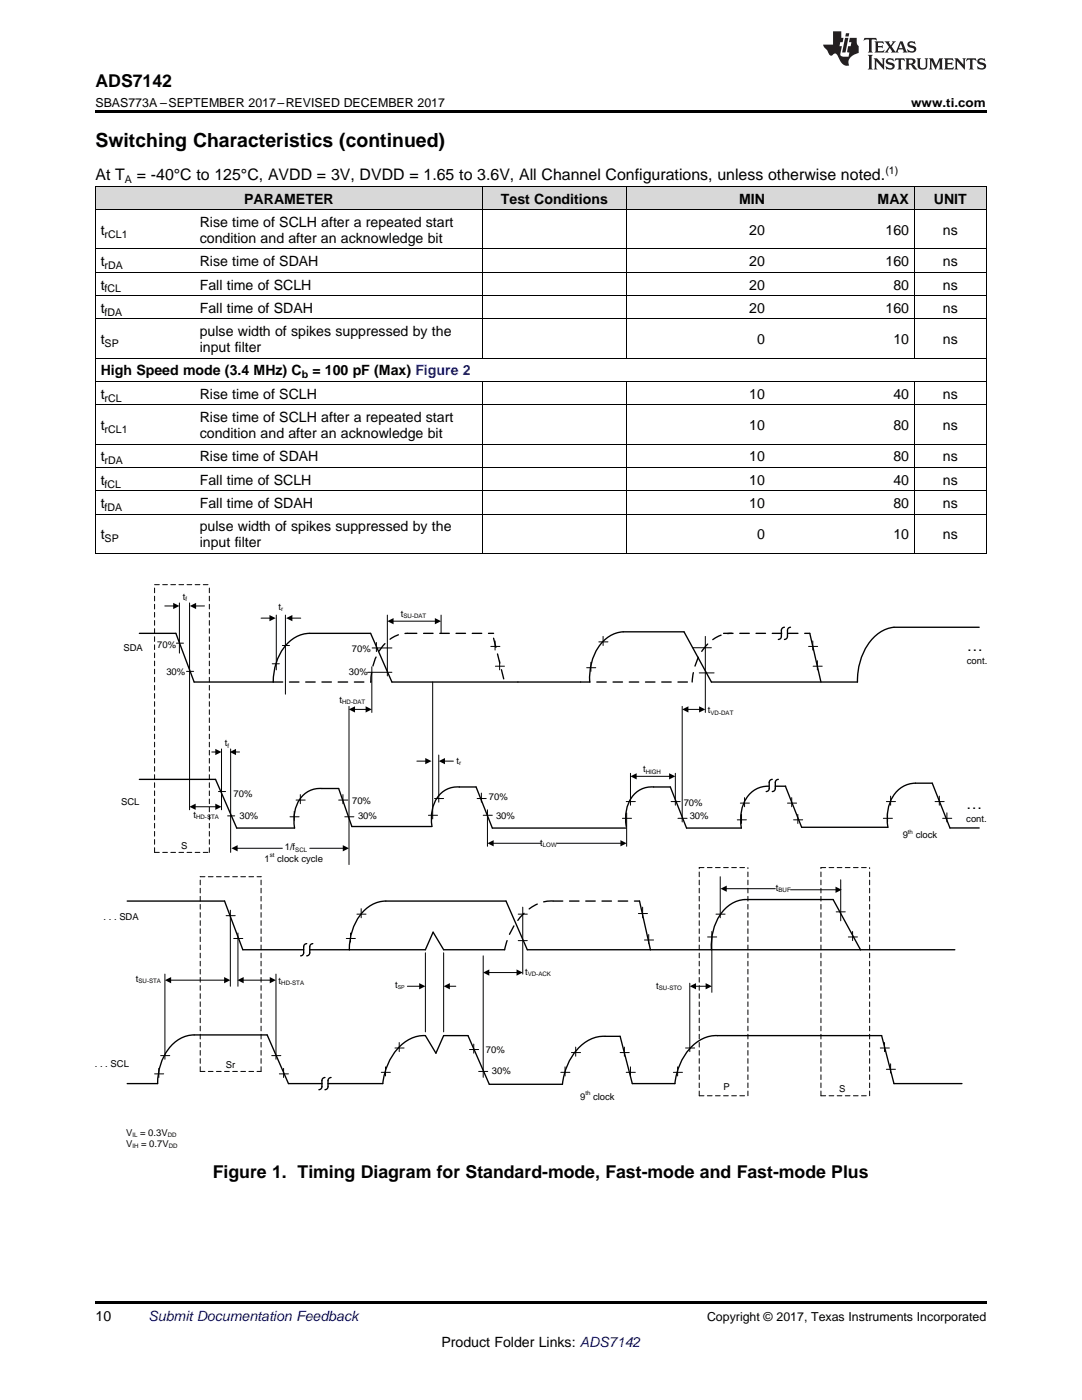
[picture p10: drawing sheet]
<svg xmlns="http://www.w3.org/2000/svg" width="216mm" height="279mm" viewBox="0 0 216 279" stroke-linecap="round" stroke-linejoin="round" font-family="sans-serif">
<defs><g id="words">
<text font-size="3.9" x="19" y="29.3">Switching Characteristics (continued)</text>
<g font-size="3.5">
<text x="19" y="17.3">ADS7142</text>
<text x="42.5" y="235.1">Figure 1. Timing Diagram for Standard-mode, Fast-mode and Fast-mode Plus</text>
</g>
<g font-size="3.2">
<text x="19" y="36">At T</text>
<text x="27.3" y="36">= -40°C to 125°C, AVDD = 3V, DVDD = 1.65 to 3.6V, All Channel Configurations, unless otherwise noted.</text>
<text x="192.9" y="129.9">´</text>
<text x="192.8" y="161.5">´</text>
</g>
<g font-size="2.8">
<text x="48.7" y="40.6">PARAMETER</text>
<text x="99.9" y="40.6">Test Conditions</text>
<text x="147.5" y="40.6">MIN</text>
<text x="175.1" y="40.6">MAX</text>
<text x="186.3" y="40.6">UNIT</text>
<text x="20.1" y="46.9">t</text>
<text x="39.9" y="45.3">Rise time of SCLH after a repeated start</text>
<text x="149.5" y="46.9">20</text>
<text x="176.7" y="46.9">160</text>
<text x="188.1" y="46.9">ns</text>
<text x="20.1" y="53.1">t</text>
<text x="39.9" y="48.5">condition and after an acknowledge bit</text>
<text x="39.9" y="53.1">Rise time of SDAH</text>
<text x="149.5" y="53.1">20</text>
<text x="176.7" y="53.1">160</text>
<text x="188.1" y="53.1">ns</text>
<text x="20.1" y="57.8">t</text>
<text x="39.9" y="57.8">Fall time of SCLH</text>
<text x="149.5" y="57.8">20</text>
<text x="178.3" y="57.8">80</text>
<text x="188.1" y="57.8">ns</text>
<text x="20.1" y="62.4">t</text>
<text x="39.9" y="62.4">Fall time of SDAH</text>
<text x="149.5" y="62.4">20</text>
<text x="176.7" y="62.4">160</text>
<text x="188.1" y="62.4">ns</text>
<text x="20.1" y="68.7">t</text>
<text x="39.9" y="67.1">pulse width of spikes suppressed by the</text>
<text x="39.9" y="70.3">input filter</text>
<text x="151.1" y="68.7">0</text>
<text x="178.3" y="68.7">10</text>
<text x="188.1" y="68.7">ns</text>
<text x="20.1" y="74.9">High Speed mode (3.4 MHz) C</text>
<text x="62.3" y="74.9">= 100 pF (Max) Figure 2</text>
<text x="20.1" y="79.6">t</text>
<text x="39.9" y="79.6">Rise time of SCLH</text>
<text x="149.5" y="79.6">10</text>
<text x="178.3" y="79.6">40</text>
<text x="188.1" y="79.6">ns</text>
<text x="20.1" y="85.8">t</text>
<text x="39.9" y="84.2">Rise time of SCLH after a repeated start</text>
<text x="39.9" y="87.4">condition and after an acknowledge bit</text>
<text x="149.5" y="85.8">10</text>
<text x="178.3" y="85.8">80</text>
<text x="188.1" y="85.8">ns</text>
<text x="20.1" y="92.1">t</text>
<text x="39.9" y="92.1">Rise time of SDAH</text>
<text x="149.5" y="92.1">10</text>
<text x="178.3" y="92.1">80</text>
<text x="188.1" y="92.1">ns</text>
<text x="20.1" y="96.7">t</text>
<text x="20.1" y="101.4">t</text>
<text x="39.9" y="96.7">Fall time of SCLH</text>
<text x="39.9" y="101.4">Fall time of SDAH</text>
<text x="149.5" y="96.7">10</text>
<text x="149.5" y="101.4">10</text>
<text x="178.3" y="96.7">40</text>
<text x="178.3" y="101.4">80</text>
<text x="188.1" y="96.7">ns</text>
<text x="188.1" y="101.4">ns</text>
<text x="20.1" y="107.6">t</text>
<text x="39.9" y="106">pulse width of spikes suppressed by the</text>
<text x="151.1" y="107.6">0</text>
<text x="178.3" y="107.6">10</text>
<text x="188.1" y="107.6">ns</text>
<text x="39.9" y="109.2">input filter</text>
<text x="19" y="263.6">10</text>
<text x="88.1" y="268.9">Product Folder Links: ADS7142</text>
</g>
<text font-size="2.8" fill="#0000c8" x="29.6" y="263.6">Submit Documentation Feedback</text>
<g font-size="2.5">
<text x="19" y="21.4">SBAS773A –SEPTEMBER 2017–REVISED DECEMBER 2017</text>
<text x="181.8" y="21.4">www.ti.com</text>
<text x="141.1" y="263.6">Copyright © 2017, Texas Instruments Incorporated</text>
</g>
<g font-size="2.1">
<text x="176.7" y="34.7">(1)</text>
<text x="24.9" y="36.6">A</text>
<text x="20.9" y="47.4">rCL1</text>
<text x="20.9" y="53.7">rDA</text>
<text x="20.9" y="58.3">fCL</text>
<text x="20.9" y="63">fDA</text>
<text x="20.9" y="69.3">SP</text>
<text x="60.2" y="75.5">b</text>
<text x="20.9" y="80.2">rCL</text>
<text x="20.9" y="86.4">rCL1</text>
<text x="20.9" y="92.6">rDA</text>
<text x="20.9" y="97.3">fCL</text>
<text x="20.9" y="102">fDA</text>
<text x="20.9" y="108.2">SP</text>
</g>
<g font-size="1.9">
<text x="36.5" y="119.7">t</text>
<text x="55.6" y="121.6">t</text>
<text x="80" y="123.1">t</text>
<text x="24.6" y="130">SDA</text>
<text x="31.4" y="129.2">70%</text>
<text x="70.2" y="130.1">70%</text>
<text x="33.2" y="134.7">30%</text>
<text x="69.6" y="134.7">30%</text>
<text x="192.9" y="132.6">cont.</text>
<text x="67.7" y="140.3">t</text>
<text x="141.3" y="142.4">t</text>
<text x="44.9" y="149">t</text>
<text x="91.1" y="152.5">t</text>
<text x="128.3" y="154.1">t</text>
<text x="24.2" y="160.7">SCL</text>
<text x="46.6" y="159">70%</text>
<text x="70.3" y="160.4">70%</text>
<text x="97.6" y="159.8">70%</text>
<text x="136.4" y="160.8">70%</text>
<text x="38.6" y="163.2">t</text>
<text x="47.8" y="163.4">30%</text>
<text x="71.4" y="163.4">30%</text>
<text x="99" y="163.4">30%</text>
<text x="137.6" y="163.5">30%</text>
<text x="180.1" y="167.3">9</text>
<text x="182.7" y="167.3">clock</text>
<text x="192.8" y="164.1">cont.</text>
<text x="36.2" y="169.5">S</text>
<text x="52.8" y="172">1</text>
<text x="55.3" y="172">clock cycle</text>
<text x="56.8" y="169.7">1/f</text>
<text x="107.8" y="168.9">t</text>
<text x="154.8" y="177.7">t</text>
<text x="20.7" y="183.6">. . . SDA</text>
<text x="27.1" y="196">t</text>
<text x="55.6" y="196.4">t</text>
<text x="78.8" y="197.2">t</text>
<text x="104.8" y="194.6">t</text>
<text x="130.9" y="197.4">t</text>
<text x="18.9" y="213">. . . SCL</text>
<text x="45.1" y="213.2">Sr</text>
<text x="97" y="210.1">70%</text>
<text x="98.2" y="214.4">30%</text>
<text x="115.8" y="219.5">9</text>
<text x="118.4" y="219.5">clock</text>
<text x="144.3" y="217.6">P</text>
<text x="167.4" y="217.9">S</text>
<text x="25.2" y="226.6">V</text>
<text x="28" y="226.6">= 0.3V</text>
<text x="25.2" y="228.9">V</text>
<text x="28.2" y="228.9">= 0.7V</text>
</g>
<g font-size="1.2">
<text x="37" y="119.9">f</text>
<text x="56.1" y="121.9">r</text>
<text x="80.5" y="123.4">SU-DAT</text>
<text x="68.3" y="140.6">HD-DAT</text>
<text x="141.8" y="142.6">VD-DAT</text>
<text x="45.4" y="149.2">f</text>
<text x="91.6" y="152.7">r</text>
<text x="128.8" y="154.4">HIGH</text>
<text x="39.1" y="163.4">HD-STA</text>
<text x="181.2" y="166.3">th</text>
<text x="53.8" y="171.1">st</text>
<text x="58.9" y="169.9">SCL</text>
<text x="108.3" y="169.1">LOW</text>
<text x="155.3" y="178">BUF</text>
<text x="27.6" y="196.2">SU-STA</text>
<text x="56.1" y="196.7">HD-STA</text>
<text x="105.3" y="194.8">VD-ACK</text>
<text x="131.5" y="197.7">SU-STO</text>
<text x="116.8" y="218.6">th</text>
<text x="26.4" y="226.9">IL</text>
<text x="33.5" y="226.9">DD</text>
<text x="26.4" y="229.1">IH</text>
<text x="33.7" y="229.1">DD</text>
</g>
<text font-size="1.1" x="79.4" y="197.4">SP</text>
</g></defs>
<g fill="#d8d8d8">
<path d="M19 37.3h19.8v4.6h-19.8z"/>
<path d="M38.8 37.3h57.5v4.6h-57.5z"/>
<path d="M96.3 37.3h28.7v4.6h-28.7z"/>
<path d="M125 37.3h28.7v4.6h-28.7z"/>
<path d="M153.7 37.3h28.8v4.6h-28.8z"/>
<path d="M182.5 37.3h14.3v4.6h-14.3z"/>
</g>
<path d="M19 22h177.8v.5h-177.8zM19 259.7h177.8v.5h-177.8z" fill="#000"/>
<g fill="none" stroke="#000" stroke-width=".27">
<path d="M27.8 126.4h7.3l3.6 9.7h15.8a10.3 10.3 0 0 1 4.5-8.9l1.8-.7 1-.1h12.2l4.2 9.7h37.6M156.5 125.2a.61 .61 0 0 0-.6 .6v1.2a.61 .61 0 0 1-.6 .6M157.7 125.2a.61 .61 0 0 0-.6 .6v1.2a.61 .61 0 0 1-.6 .6M161.6 126.4l2.2 9.7M195.4 125.2h-17a8.2 8.2 0 0 0-6.4 5.7 13.7 13.7 0 0 0-.9 5.2h-29.1l-5.5-10h-12.2a7.1 7.1 0 0 0-5.9 5.1 12.1 12.1 0 0 0-.7 4.9M27.8 155.5h15.2l4.2 9.8h11.6a6.8 6.8 0 0 1 2.7-7.4l1.8-.5h4.3l2.6 7.6h15.9M153.4 156.9a5.4 5.4 0 0 0-5.4 4.8l-.2 2.3 .1 1.3h-10.9l-3.2-8.2h-3.4a5.1 5.1 0 0 0-5.4 4.4l-.2 2.2 .2 1.3M154.1 155.5a.61 .61 0 0 0-.6 .6v1.3a.61 .61 0 0 1-.6 .6M154.7 156.9h2.1M155.3 155.5a.61 .61 0 0 0-.6 .6v1.3a.61 .61 0 0 1-.6 .6M156.7 156.9l3.3 8.2h17.2a7.8 7.8 0 0 1 2.7-8l1.8-.7 4.3-.1 3.6 8.9h5.8M25.4 179.8h19.4l3.7 9.7h12.1"/>
<path d="M86.2 165a6.8 6.8 0 0 1 2.7-7.4l1.8-.5h4.3l3.2 8.2h26.8M127.6 179.8l2.2 9.7M61.2 188.3a.61 .61 0 0 0-.6 .6v1.2a.61 .61 0 0 1-.6 .7M61.8 189.5h23.1l1.5-3.5 2.1 3.5h12.2M62.4 188.3a.61 .61 0 0 0-.6 .6v1.2a.61 .61 0 0 1-.6 .7M69.7 189.5a10.3 10.3 0 0 1 4.5-8.9l1.8-.7 1-.1h24l4.2 9.7h85.3M142 189.5a10.2 10.2 0 0 1 3.9-9.1l1.8-.7 .9-.2h17.6l5.5 10M25.4 216.3h6.1a10.3 10.3 0 0 1 4.4-9l1.8-.7 1-.1h14.6l4.3 9.8h6.7M64.8 215a.61 .61 0 0 0-.6 .6v1.3a.61 .61 0 0 1-.6 .6M66.1 215a.61 .61 0 0 0-.6 .6v1.3a.61 .61 0 0 1-.7 .6M176 206.7h-32.8a7.9 7.9 0 0 0-7 4.6 13.2 13.2 0 0 0-1.5 5h-8.5l-2.5-9.5h-3a7.9 7.9 0 0 0-6.9 4.6 13.2 13.2 0 0 0-1.6 5h-14.6l-4.2-9.7h-4.9l-1.5 3.5-2.1-3.5a7.9 7.9 0 0 0-7 4.6 13.2 13.2 0 0 0-1.5 5h-10.9M176 206.8l2.4 9.5h13.5"/>
</g>
<path d="M54.5 136.1h19.5M74 136.1a10.3 10.3 0 0 1 4.4-8.9l1.9-.7 1-.1M81.3 126.4h17.2M98.5 127.4l2.2 8.7M115.8 136.1h22.3M138.1 136.1a10.9 10.9 0 0 1 5-9l1.9-.6 1-.1M144.4 126.4h17.2M110.4 179.8h17.2M100.7 189.5a12.6 12.6 0 0 1 6.8-9.2l1.9-.5h1" fill="none" stroke="#000" stroke-width=".27" stroke-dasharray="1.9 1.3"/>
<g fill="none" stroke="#000" stroke-width=".2">
<path d="M19 37.2h177.8M19.1 37.2v73.3M96.2 37.2v34.3M124.9 37.2v34.3M182.4 37.2v34.3M196.8 37.2v73.3M19 59h177.8M19 54.3h177.8M19 49.7h177.8M19 41.9h177.8M19 76.1h177.8M19 71.5h177.8"/>
<path d="M19 63.7h177.8M96.2 76.2v34.3M124.9 76.2v34.3M182.4 76.2v34.3M19 97.9h177.8M19 93.3h177.8M19 88.6h177.8M19 80.8h177.8M19 110.4h177.8M19 102.6h177.8M32.9 120.9h1.8M35.2 128.4h1.4"/>
<path d="M35.8 120.3v10M37.2 134h1.4M37.8 120.3v41.3M39 120.9h1.8M52.1 123.4h1.8M54.3 132.5h1.4M55.1 122.8v10.9M56.3 128.8h1.5M57 122.8v15.7M58.2 123.4h1.8M73.3 134.2h4.9M74.2 133.1v9.1"/>
<path d="M74.3 129.3h3.9M75.1 128.2v1.8M77.3 122.8v12.1M78.4 124h8.5M86.3 136.1v27.3M88 122.8v3.6M97.9 129h1.9M98.8 127.9v1.8M98.8 133h1.9M99.7 131.9v1.8M117.1 133.3h1.8M117.9 132.2v1.8"/>
<path d="M119.5 128.1h1.8M120.3 127v1.8M138.2 129.3h3.8M139.5 134.3h3M140.7 127v15.2M161.3 129h1.9M162.2 127.9v1.8M162.2 133h1.9M163.1 131.9v1.8M42.3 150.1h.8M43.6 158h1.4M44.2 149.5v12.1"/>
<path d="M46 149.5v20.6M46.9 150.1h.9M59.1 159.7h1.8M59.9 158.6v1.8M67.6 159.7h1.8M68.4 158.6v1.8M69.6 141v31.5M70.7 141.6h2.4M83.2 151.9h1.8M86.7 159.4h1.8M87.5 150.7v9.4M88.6 151.9h1.9"/>
<path d="M95.2 159.4h1.8M96 158.3v1.8M125 160h1.8M125.8 154.3v6.4M126.9 154.9h6.8M133.9 160h1.8M134.8 154.3v6.4M136.1 141v23M137.2 141.6h2.5M148.6 159.2v1.8M158 159.2v1.8M176.9 160h1.8"/>
<path d="M177.7 158.9v1.8M186.6 160h1.8M187.4 158.9v1.8M38.9 161h4.2M45.4 162.8h1.4M47.3 169.3h9M57.9 163h1.8M58.7 161.9v1.8M61.8 169.3h6.8M68.8 163h1.8M85.5 162.7h1.8M96.4 162.7h1.8"/>
<path d="M97.3 161.6v7.3M98.3 168.3h9.7M111.1 168.3h12.9M124.2 163.3h1.8M125 162.2v6.7M135.3 163.3h1.8M143.7 175v8.2M144.9 177.4h9.8M147.1 163.6h1.8M147.7 160.3h1.8M148 162.5v1.8M157.1 160.3h1.9"/>
<path d="M157.7 177.6h9.2M158.3 163.6h1.9M159.2 162.5v1.8M167.8 175.6v8.2M176.3 163.3h1.8M177.1 162.2v1.8M188.1 163.3h1.8M188.9 162.2v1.8M32.9 194.4v17M34 195.6h10.9M45.1 182.7h1.8M46 181.6v15.2"/>
<path d="M46.6 187.3h1.8M47.5 186.2v10.6M48.5 195.6h5.5M55.1 194.4v17M69.1 187.3h1.8M69.9 186.2v1.8M71.2 182.4h1.8M72.1 181.3v1.9M81.3 196.8h2.5M84.9 190.1v15.8M88.5 190.1v15.8M89.6 196.8h1.4"/>
<path d="M96.4 190.8v24.2M97.5 194.1h5.7M103.4 182.4h1.8M103.4 187.7h1.8M104.3 181v13.4M127.4 182.3h1.8M128.2 181v2.2M128.6 187.6h1.8M129.4 186.5v1.8M137.6 196.2v13.7M138.7 196.8h2.3M141.2 187h1.8"/>
<path d="M142 185.9v12.1M142.9 182.4h1.8M166.8 182h1.9M169.3 187h1.8M170.1 185.9v1.8M30.8 214.3h1.9M31.7 213.2v1.8M32.1 210.7h1.8M54.2 210.7h1.8M55.7 214.3h1.9M56.6 213.2v1.8M76.1 214h1.8"/>
<path d="M76.9 212.9v1.8M78.8 209.2h1.8M79.7 208.1v1.8M93.7 209.5h1.8M94.5 208.4v1.8M95.5 213.8h1.8M111.9 214h1.8M112.7 212.9v1.8M114 210.1h1.8M114.9 209v1.8M123.7 210.1h1.9M124.6 209v1.8"/>
<path d="M125 214h1.8M125.8 212.9v1.8M134.4 214h1.8M135.2 212.9v1.8M136.8 209.2h1.8M175.7 209.2h1.8M176.5 208.1v1.8M176.9 213.4h1.8M177.7 212.3v1.8"/>
</g>
<g fill="none" stroke="#000" stroke-width=".2" stroke-dasharray=".9 .7">
<path d="M30.8 116.7h11M30.8 170.1v-53.4M30.8 170.1h11M40 175h12.1M41.8 170.1v-53.4M139.5 173.1h9.7M163.8 173.1h9.7M40 213.8v-38.8M40 213.8h12.1M52.1 213.8v-38.8M139.5 218.7v-45.6M139.5 218.7h9.7"/>
<path d="M149.2 218.7v-45.6M163.8 218.7v-45.6M163.8 218.7h9.7M173.5 218.7v-45.6"/>
</g>
<g fill="#000">
<path d="M34.6 120.3l1.2 .6-1.2 .7zM37.9 120.9l1.2-.6v1.3zM53.8 122.7l1.2 .7-1.2 .6zM57.1 123.4l1.2-.7v1.3zM77.3 124l1.2-.7v1.3zM86.8 123.3l1.2 .7-1.2 .6zM43 149.5l1.2 .6-1.2 .6zM45.9 150.1l1.2-.6v1.2zM69.6 141.6l1.2-.6v1.2zM73 141l1.2 .6-1.2 .6zM84.9 151.3l1.2 .6-1.2 .6zM87.5 151.9l1.3-.6v1.2z"/>
<path d="M125.8 154.9l1.2-.6v1.3zM133.5 154.3l1.3 .6-1.3 .7zM136.1 141.6l1.3-.6v1.2zM139.5 141l1.2 .6-1.2 .6zM37.8 161l1.2-.6v1.2zM43 160.4l1.2 .6-1.2 .6zM46.2 169.3l1.2-.6v1.2zM68.4 168.7l1.2 .6-1.2 .6zM97.3 168.3l1.2-.6v1.2zM123.8 167.7l1.2 .6-1.2 .6zM143.8 177.4l1.2-.7v1.3zM166.7 177l1.3 .6-1.3 .6z"/>
<path d="M32.9 195.6l1.2-.6v1.2zM44.7 195l1.3 .6-1.3 .6zM47.4 195.6l1.2-.6v1.2zM53.8 195l1.3 .6-1.3 .6zM83.6 196.2l1.3 .6-1.3 .6zM88.5 196.8l1.3-.6v1.2zM96.4 194.1l1.2-.6v1.2zM103.1 193.5l1.2 .6-1.2 .6zM137.6 196.8l1.3-.6v1.2zM140.8 196.2l1.2 .6-1.2 .6z"/>
</g>
<g fill="#231f20">
<path d="M172.5 7.6l-.1 .5 .4-.2h.6v.1v2.1l-.2 .4h.9l-.2-.4v-2.1l.1-.1h.5l.5 .2-.2-.5zM174.5 8.3l.2 .3v1.5l-.2 .4h1.8l.2-.6a1.04 1.04 0 0 1-1.3 .2v-.7h.6l.3 .2v-.6l-.3 .2h-.6v-.6l.8-.1 .4 .3-.2-.5zM176.5 8.3l.9 1.1-.9 1.1h.8l-.2-.2 .4-.7 .5 .7-.2 .2h1.5l-.2-.2 .2-.4h.9l.1 .4-.2 .2h1l-.3-.3-.7-1.9h-.5l-.9 2-.8-1 .9-1h-.8l.1 .3-.4 .5-.3-.6 .1-.2zM179.7 8.6l.4 1h-.7zM181.3 8.4a.63 .63 0 0 0-.2 .7 .63 .63 0 0 0 .6 .4l.6 .2 .1 .2a.75 .75 0 0 1-.7 .4 .75 .75 0 0 1-.6-.5l.1 .7 .1-.1a1.11 1.11 0 0 0 1.5-.6 1.13 1.13 0 0 0-1.2-.8l-.1-.4a1.04 1.04 0 0 1 1.2 .2l-.2-.5-.2 .1-.4-.2zM173.2 10.9l.2 .4v2.2l-.2 .4h1l-.3-.4v-2.2l.3-.4zM174.3 11.6l.3 .4v1.5l-.3 .4h.8l-.2-.4v-1.3l1.5 1.7v-1.9l.2-.4h-.7l.2 .4v.9l-1.1-1.3zM177 11.8a.62 .62 0 0 0-.2 .7 .62 .62 0 0 0 .6 .4l.6 .1 .1 .3a.76 .76 0 0 1-.7 .3 .76 .76 0 0 1-.7-.4l.2 .7 .1-.1a1.11 1.11 0 0 0 1.5-.6 1.13 1.13 0 0 0-1.2-.8l-.1-.4a1.04 1.04 0 0 1 1.2 .2l-.2-.6-.2 .1-.5-.1zM178.7 11.6l-.2 .6a.61 .61 0 0 1 .8-.3v1.6l-.2 .4h.9l-.2-.4v-1.6a.63 .63 0 0 1 .7 .3l-.1-.6zM180.6 11.6l.3 .4v1.5l-.3 .4h1l-.2-.2-.1-.8 .6 .2a.76 .76 0 0 0 1.2 .7l-1-1a.58 .58 0 0 0 .6-.5 .58 .58 0 0 0-.5-.6zM181.4 11.9h.1a.45 .45 0 0 1 .5 .1 .45 .45 0 0 1 .1 .5l-.8 .2zM182.9 11.6l.2 .2a2.17 2.17 0 0 0 .3 1.9 .99 .99 0 0 0 1.6-.6v-1.1l.2-.4h-.7l.2 .2a1.92 1.92 0 0 1-.2 1.8 .6 .6 0 0 1-.9-.5v-1.1l.2-.4zM185.4 11.6l.2 .4v1.5l-.2 .4h.7l-.2-.4v-1.4l.8 1.8 .8-1.8v1.4l-.2 .4h.9l-.2-.4v-1.5l.2-.4h-.8l-.6 1.5-.6-1.5zM188.4 11.6l.2 .4v1.5l-.2 .4h1.8l.1-.6a1.04 1.04 0 0 1-1.2 .1v-.6h.5l.4 .2v-.6l-.4 .2h-.5v-.7h.8l.3 .3-.1-.6zM190.5 11.6l.2 .4v1.5l-.2 .4h.7l-.2-.4v-1.3l1.5 1.7v-1.9l.2-.4h-.7l.2 .4v.9l-1.1-1.3zM192.9 11.6l-.1 .6a.61 .61 0 0 1 .7-.3l.1 1.6-.3 .4h1l-.3-.4 .1-1.6a.63 .63 0 0 1 .7 .3l-.1-.6zM195.2 11.8a.62 .62 0 0 0-.2 .7 .62 .62 0 0 0 .6 .4l.6 .1 .1 .3a.76 .76 0 0 1-.7 .3 .76 .76 0 0 1-.6-.4l.1 .7 .1-.1a1.11 1.11 0 0 0 1.6-.6 1.13 1.13 0 0 0-1.3-.8l-.1-.4a1.04 1.04 0 0 1 1.2 .2l-.1-.6-.2 .1-.5-.1z"/>
<path d="M166.2 6.3v2.6h-1.9v.4l.8 .9a.91 .91 0 0 0 1 .8 .56 .56 0 0 1 .5-.3 .56 .56 0 0 1 .5 .3l.4 .8a1.53 1.53 0 0 0 1.9 1.2 1.54 1.54 0 0 1 1-2.1l.9-.3v-1.4a1.52 1.52 0 0 1-.4-1.6h-1.3l-.2 .8h.5l-.2 .8h-.5l-.1 1v.2l.4 .1-.2 .8a1.93 1.93 0 0 1-1.6-.3l.3-1.8h-.5l.2-.8h.4l.2-.8h-.4v-1.3zM168.6 7.6l-.6 2.9h.7l.6-2.9zM168.8 6.6l-.1 .7h.6l.2-.7z"/>
</g>
<use href="#words"/>
</svg>
